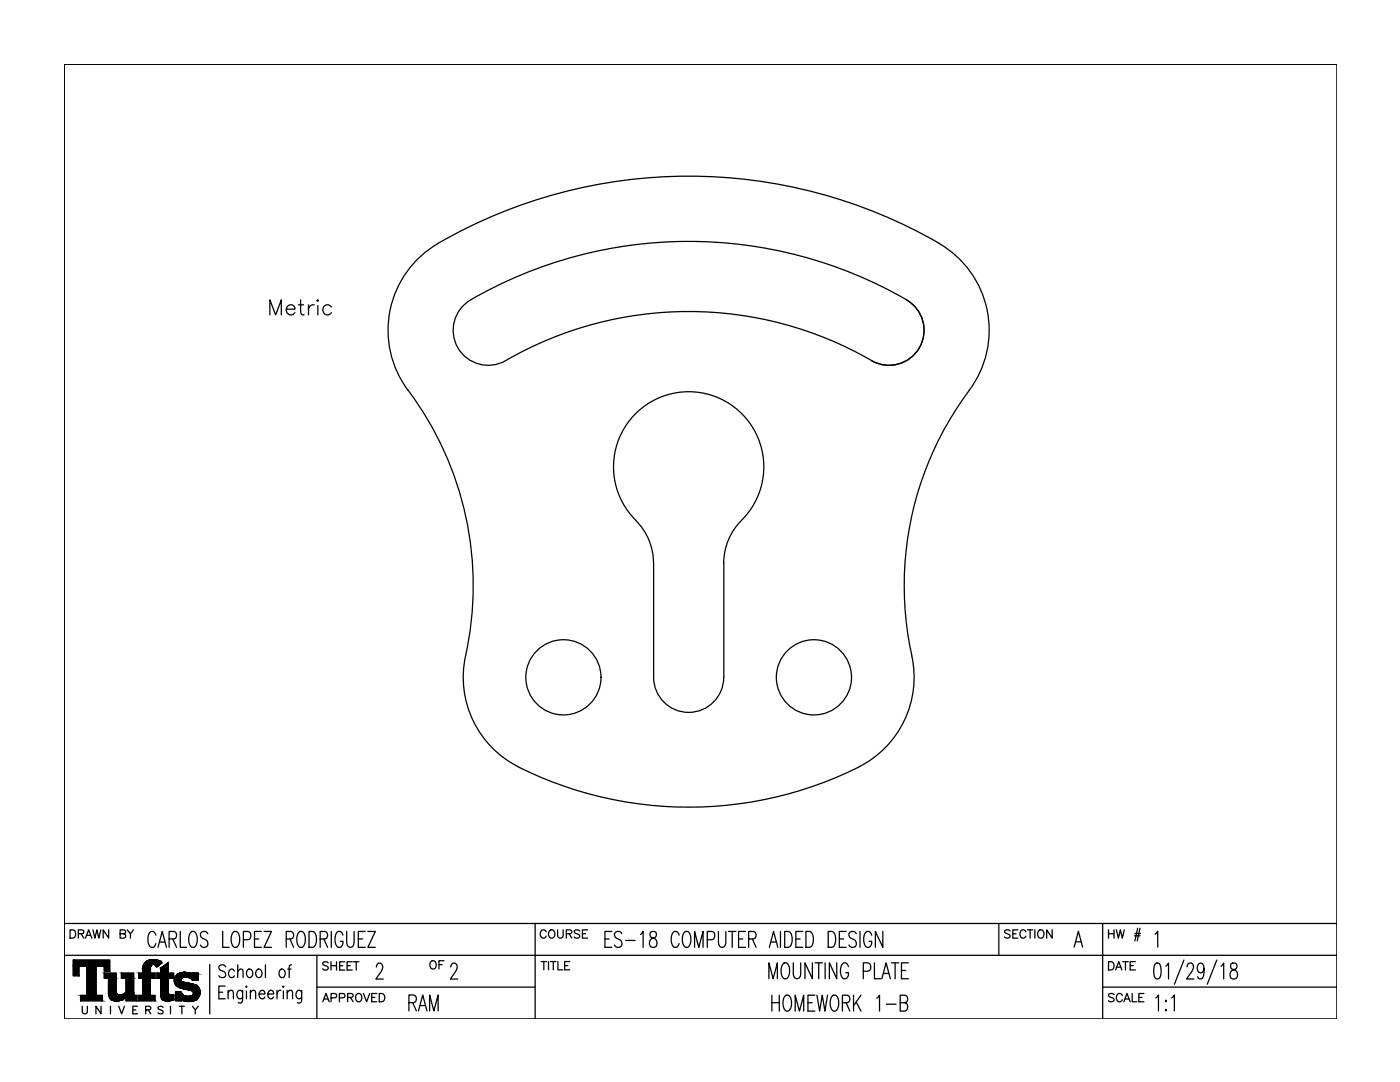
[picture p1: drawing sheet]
<svg xmlns="http://www.w3.org/2000/svg" width="279mm" height="216mm" viewBox="0 0 279 216" stroke-linecap="round" stroke-linejoin="round" font-family="sans-serif">
<defs><g id="words">
<g font-size="6.6">
<text x="52.9" y="64.2">Metric</text>
<text x="80.8" y="202.8">RAM</text>
<text x="153.1" y="202.8">HOMEWORK 1-B</text>
</g>
<text font-size="5.7" x="220.5" y="189.1">HW #</text>
<g font-size="4.9">
<text x="13.1" y="188.4">DRAWN BY</text>
<text x="106.9" y="188.4">COURSE</text>
<text x="63.5" y="194.7">SHEET</text>
<text x="85" y="194.7">OF</text>
<text x="220.5" y="194.7">DATE</text>
<text x="63.5" y="201.1">APPROVED</text>
<text x="220.5" y="201.1">SCALE</text>
</g>
<text font-size="4.4" x="37.4" y="203.6">Y</text>
</g></defs>
<!-- layer: OBJECT -->
<g fill="none" stroke="#000" stroke-width=".25">
<path d="M87.4 48.6a20 20 0 0 0-6 29.3 65.4 65.4 0 0 1 11.2 54.5 20 20 0 0 0 10.9 20.6M87.5 48.5a100 100 0 0 1 99.9 0M187.4 48.6a20 20 0 0 1 6 29.3 65.6 65.6 0 0 0-11.2 54.5 20 20 0 0 1-10.8 20.6M92.3 61.1l.8-.7a86.4 86.4 0 0 1 88.7 0 7 7 0 0 1 1.4 9.4 7 7 0 0 1-9.3 2.1 73.3 73.3 0 0 0-73.9 .5 7 7 0 0 1-8.4-2.6 7 7 0 0 1 .7-8.7zM126.5 82.9a15 15 0 0 1 21.8-.1 15 15 0 0 1-1 21.7 11.8 11.8 0 0 0-2.8 7.9l-.1 22.8a7 7 0 0 1-7 6.9 7 7 0 0 1-7-6.9v-22.8a12.8 12.8 0 0 0-4.5-9.6 15 15 0 0 1 .6-19.9zM103.5 153.1a76.1 76.1 0 0 0 67.9 0"/>
<circle cx="112.4" cy="135.2" r="7.5"/>
<circle cx="162.4" cy="135.2" r="7.5"/>
</g>
<!-- layer: TBLKBORDER -->
<path d="M12.8 184.3h254v19h-254zM12.8 184.3v-171.5h254v171.5M12.8 190.6h254M63.2 190.6v12.7M63.3 197h43.5M106.8 184.3v19M199.3 184.3v6.3M220.1 197h46.7M220.1 184.3v19" fill="none" stroke="#000" stroke-width=".25"/>
<!-- layer: TBLKTEXT -->
<g fill="none" stroke="#000" stroke-width=".25">
<path d="M14.6 191.6h7.3v2.2h-1.1v-1h-1.6v5.8h1.2v1.1h-4.3v-1.1h1.2v-5.8h-1.5v1.9h-1.2zM20.8 194.2h2.4v3.5a.94 .94 0 0 0 .6 .8 .94 .94 0 0 0 1.1-.3l.2-.2v-2.8h-.9v-1h2.5v4.4h.6v1.1h-2.2v-.7a2.19 2.19 0 0 1-3.3 0l-.2-.8v-3h-.8zM29 192.1a2.53 2.53 0 0 1 3.3 0l-1 .8a.64 .64 0 0 0-.8-.5 .64 .64 0 0 0-.5 .9v.9h.9v1h-.9v3.4h.9v1.1h-3.2v-1.1h.8v-3.4h-.8v-1h.8v-1.2zM32.1 193.2l1.5-1.1v2.1h1.1v1h-1.1v2.8a.68 .68 0 0 0 1.1 .5v1a1.92 1.92 0 0 1-2.5-.4l-.1-.4v-3.5h-.8v-1h.8zM35.2 194.6a3 3 0 0 1 3.2-.2v-.3h1.1v1.5h-1.1a1.51 1.51 0 0 0-2.3-.2 .59 .59 0 0 0 .8 .6l.7 .2a2.6 2.6 0 0 1 2.2 1.2 1.89 1.89 0 0 1-2.2 2.4l-.8-.1-.6-.4v.4h-1.2v-1.8h1.2a1.41 1.41 0 0 0 2.4 .4 .81 .81 0 0 0-.9-.8l-.6-.1a2.15 2.15 0 0 1-2.3-1.7l.1-.6zM41.9 192.5v9.8M43.7 198h.7M44.9 196.8h-1.2v2.5h1.2M45 192.9a.68 .68 0 0 0-.8-.4 .68 .68 0 0 0-.4 .9l.9 .5a.64 .64 0 0 1 .3 .6 .64 .64 0 0 1-.5 .6l-.6-.1-.2-.3M45.5 198.1l.5-.5 .5 .1 .1 1.6M45.5 197.6v1.7M46.8 193.8l-.4-.4a.85 .85 0 0 0-.8 .8 .85 .85 0 0 0 .8 .9l.4-.4"/>
<path d="M47.4 193.9l.5-.5 .5 .1 .1 1.6M47.4 192.5v2.6M48.4 197.6l-.1 2.3-.3 .2-.4-.1M48.4 198l-.4-.4a.85 .85 0 0 0-.7 .9 .85 .85 0 0 0 .7 .8l.4-.4M49.2 196.8l.1 .1-.1 .1zM49.2 197.7v1.6M49.5 193.5l.2-.1a.85 .85 0 0 1 .8 .8 .85 .85 0 0 1-.8 .9 .98 .98 0 0 1-.2-1.6zM50 198.1l.5-.5 .4 .1 .1 1.6M50 197.6v1.7M51.3 193.5l.2-.1a.85 .85 0 0 1 .8 .8 .85 .85 0 0 1-.8 .9 .98 .98 0 0 1-.2-1.6zM51.7 198.3h1.2a.56 .56 0 0 0-.4-.7 .56 .56 0 0 0-.7 .4 .77 .77 0 0 0 0 .9 .77 .77 0 0 0 .9 .3l.2-.3M53 192.5v2.6"/>
<path d="M53.4 198.3h1.2a.56 .56 0 0 0-.3-.7 .56 .56 0 0 0-.8 .4 .77 .77 0 0 0 0 .9 .77 .77 0 0 0 .9 .3l.2-.3M55.3 197.6v1.7M56 193.5l.1-.1a.85 .85 0 0 1 .8 .8 .85 .85 0 0 1-.8 .9 1.02 1.02 0 0 1-.1-1.6zM56.1 197.6a.71 .71 0 0 0-.8 .7M56.6 196.8v.2l-.2-.1zM56.6 197.7v1.6M57.3 198.1l.5-.5 .5 .1 .1 1.6M57.3 197.6v1.7M57.4 193.4h.7M58.2 192.5l-.4 .2-.1 .3v2.1M60.2 197.6l-.1 2.3a.51 .51 0 0 1-.8 .1M60.2 198l-.4-.4a.85 .85 0 0 0-.7 .9 .85 .85 0 0 0 .7 .8l.4-.4"/>
<path d="M108 191.9h1.1M108.5 191.9v1.6M109.5 191.9v1.6M109.9 191.9h1.1M110.4 191.9v1.6M111.4 191.9v1.6h.9M112.7 192.7h.6M113.7 191.9h-1v1.6h1M201.6 185.8a.62 .62 0 0 0-.6-.3 .62 .62 0 0 0-.5 .4l.1 .3 .8 .3a.38 .38 0 0 1 0 .6 .77 .77 0 0 1-.9-.1M202.1 186.3h.7M203.2 185.5h-1.1v1.7h1.1M204.7 185.9a.61 .61 0 0 0-.7-.4 .61 .61 0 0 0-.4 .7 .68 .68 0 0 0 .2 .8 .68 .68 0 0 0 .9 0v-.2"/>
<path d="M205 185.5h1.1M205.6 185.5v1.7M206.5 185.5v1.7M207.2 185.8a.68 .68 0 0 1 .9-.1 .68 .68 0 0 1 .2 .9 .63 .63 0 0 1-.6 .6 .63 .63 0 0 1-.6-.6zM210 185.5v1.7l-1.1-1.7v1.7M16.4 200.8v1.1a.52 .52 0 0 0 .5 .4 .52 .52 0 0 0 .5-.4v-1.1M20.2 200.8v1.5l-1.1-1.5v1.5M22 200.8v1.5M23.7 200.8l.6 1.5 .5-1.5M26.5 201.5h.6M27.4 200.8h-.9v1.5h.9M29.1 201.5l.8-.1 .2-.2-.1-.3-.3-.1h-.6v1.5"/>
<path d="M29.6 201.5l.5 .8M32.5 201a.56 .56 0 0 0-.5-.2 .56 .56 0 0 0-.5 .4l.2 .2 .8 .3v.4a.68 .68 0 0 1-1 0M34 200.8v1.5M35.8 200.8h1"/>
</g>
<g fill="#000" stroke="#000" stroke-width=".2">
<path d="M22.1 199.3h2.6zM22.2 199.4h2.3zM22.8 199.7h.9zM23 199.7h.5zM30.3 191.5h.4zM31.2 192.8l.1 .1zM31.2 192.8h.2zM33.3 199.7h.2zM33.6 192.1h-.1zM34.6 198.5h.1zM36.7 194h.2zM37.7 197.5h2.1z"/>
<path d="M14.6 192.8l1.2 1.9v-1.9zM14.6 192.8l1.2 1.9h-1.2z"/>
<path d="M17.3 192.8l1.9 5.8v-5.8zM17.3 192.8l1.9 5.8h-1.9z"/>
<path d="M16.1 198.6l4.3 1.1v-1.1zM16.1 198.6l4.3 1.1h-4.3z"/>
<path d="M14.6 191.6l7.3 1.2v-1.2zM14.6 191.6l7.3 1.2h-7.3z"/>
<path d="M20.8 192.8l1.1 1v-1zM20.8 192.8l1.1 1h-1.1z"/>
<path d="M23 199.7h.3zM23.1 199.7h.2z"/>
<path d="M20.8 194.2l2.4 1v-1zM20.8 194.2l2.4 1h-2.4z"/>
<path d="M21.6 195.2l1.6 2.5v-2.5zM21.6 195.2l1.6 2.5h-1.6z"/>
<path d="M21.6 197.7l1.6 .2v-.2zM21.6 197.7l1.6 .2h-1.6z"/>
<path d="M21.6 197.9l1.6 .2v-.2zM21.6 197.9l1.6 .2h-1.6z"/>
<path d="M21.6 198.1l1.7 .1zM21.6 198.1l1.7 .1z"/>
<path d="M21.6 198.2h1.7zM21.6 198.2h1.7z"/>
<path d="M21.6 198.2l1.8 .1-.1-.1zM21.6 198.2l1.8 .1h-1.8z"/>
<path d="M21.6 198.3l1.8 .1zM21.6 198.3l1.8 .1z"/>
<path d="M21.7 198.4h1.8zM21.7 198.4h1.8z"/>
<path d="M21.7 198.4l1.9 .1zM21.7 198.4l1.9 .1z"/>
<path d="M23 199.7h.5zM23 199.7h.5z"/>
<path d="M21.7 198.5h2zM21.7 198.5h2z"/>
<path d="M21.7 198.5h2.1zM21.7 198.5h2.1z"/>
<path d="M22.8 199.7h.9zM22.8 199.7h.7z"/>
<path d="M22.7 199.7h1.2zM22.7 199.7h1.2z"/>
<path d="M22.7 199.7h1.2zM22.7 199.7h1zM22.8 199.7h.9z"/>
<path d="M21.7 198.5h2.2zM21.7 198.5h2.2z"/>
<path d="M21.7 198.5h2.2zM21.7 198.5h2.2z"/>
<path d="M22.5 199.6h1.6zM22.5 199.6h1.6z"/>
<path d="M22.5 199.6h1.6zM22.5 199.6l1.4 .1z"/>
<path d="M22.4 199.5h1.9zM22.4 199.5h1.9z"/>
<path d="M22.4 199.5h1.9zM22.4 199.5l1.7 .1z"/>
<path d="M22.2 199.4h2.3zM22.2 199.4l2.1 .1z"/>
<path d="M22.1 199.3l2.4 .1 .2-.1zM22.1 199.3l2.4 .1h-2.3zM22.2 199.4h2.3z"/>
<path d="M22 199.2l2.7 .1 .1-.1zM22 199.2l2.7 .1h-2.6zM22.1 199.3h2.6z"/>
<path d="M22 199.2h2.9zM22 199.2h2.8z"/>
<path d="M21.9 199.1h3.1zM21.9 199.1l3 .1z"/>
<path d="M21.9 199.1h3.2zM21.9 199.1h3.1z"/>
<path d="M21.9 199h3.2zM21.9 199l3.2 .1z"/>
<path d="M24.2 194.2l2.5 1v-1zM24.2 194.2l2.5 1h-2.5z"/>
<path d="M25.1 195.2l1.6 2.8v-2.8zM25.1 195.2l1.6 2.8h-1.6z"/>
<path d="M25.1 198l1.6 .1zM25.1 198.1h1.6z"/>
<path d="M25.1 198.1h1.6zM25 198.1h1.7z"/>
<path d="M25 198.1l1.7 .1zM24.9 198.2h1.8z"/>
<path d="M24.9 198.2l1.8 .1zM24.8 198.3h1.9z"/>
<path d="M24.8 198.3h1.9zM24.7 198.3h2z"/>
<path d="M24.7 198.3l2 .1zM24.5 198.4h2.2z"/>
<path d="M24.5 198.4l2.2 .1zM24.4 198.5h2.3z"/>
<path d="M24.4 198.5h2.3zM24.2 198.5h2.5z"/>
<path d="M24.2 198.5h2.5zM24.1 198.5h2.6z"/>
<path d="M24.1 198.5h2.6zM23.9 198.5h2.8z"/>
<path d="M21.7 198.5l5 .1zM21.7 198.5l5 .1z"/>
<path d="M21.7 198.6h5zM21.7 198.6h5z"/>
<path d="M21.7 198.6l5.6 .2v-.2zM21.7 198.6l5.6 .2h-5.5z"/>
<path d="M21.8 198.8l5.5 .2v-.2zM21.8 198.8l5.5 .2h-5.5z"/>
<path d="M21.8 199h5.5zM21.8 199h5.5z"/>
<path d="M25.1 199l2.2 .1zM25.1 199l2.2 .1z"/>
<path d="M25.1 199.1l2.2 .6v-.6zM25.1 199.1l2.2 .6h-2.2z"/>
<path d="M28.5 195.2l1.5 3.4v-3.4zM28.5 195.2l1.5 3.4h-1.5z"/>
<path d="M28.5 193.1h1.5zM28.5 193.1h1.5z"/>
<path d="M28.5 193.1l1.5 .1zM28.5 193.1l1.5 .1z"/>
<path d="M28.5 193.2l1.5 .1v-.1zM28.5 193.2l1.5 .1h-1.5z"/>
<path d="M28.5 193.3h1.5zM28.5 193.3h1.5z"/>
<path d="M28.5 193.3l1.5 .9v-.9zM28.5 193.3l1.5 .9h-1.5z"/>
<path d="M28.5 193h1.5zM28.5 193l1.5 .1z"/>
<path d="M28.5 192.9l1.5 .1 .1-.1zM28.5 192.9l1.5 .1h-1.5zM28.5 193h1.5zM28.5 193h1.5z"/>
<path d="M28.6 192.8h1.5zM28.6 192.8l1.5 .1z"/>
<path d="M28.6 192.8h1.5zM28.6 192.8h1.5z"/>
<path d="M28.6 192.7h1.6zM28.6 192.7l1.5 .1z"/>
<path d="M28.6 192.6l1.6 .1v-.1zM28.6 192.6l1.6 .1h-1.6z"/>
<path d="M28.7 192.5h1.6zM28.7 192.5l1.5 .1z"/>
<path d="M28.7 192.5h1.7zM28.7 192.5h1.6zM28.7 192.5h1.6zM28.7 192.5h1.6z"/>
<path d="M28.7 192.4h1.8zM28.7 192.4l1.7 .1z"/>
<path d="M28.7 192.4h1.8zM28.7 192.4h1.8z"/>
<path d="M28.7 192.4h1.9zM28.7 192.4h1.9z"/>
<path d="M28.7 192.4h1.9zM28.7 192.4h1.8z"/>
<path d="M28.8 192.4h1.8zM28.7 192.4h1.9z"/>
<path d="M30.3 191.5h.5zM30.3 191.5h.5z"/>
<path d="M30.3 191.5h.7zM30.1 191.5h.9z"/>
<path d="M27.7 194.2l3.2 1v-1zM27.7 194.2l3.2 1h-3.2z"/>
<path d="M27.7 198.6l3.2 1.1v-1.1zM27.7 198.6l3.2 1.1h-3.2z"/>
<path d="M30.1 191.5h1zM30 191.5h1.1z"/>
<path d="M30 191.5l1.4 .1zM29.8 191.6h1.6zM29.8 191.6h1.6zM29.8 191.6h1.6z"/>
<path d="M29.8 191.6h1.8zM29.6 191.6h2z"/>
<path d="M29.6 191.6l2.1 .1zM29.5 191.7h2.2z"/>
<path d="M31.1 192.7l.3 .1 .2-.1zM31.1 192.7l.3 .1z"/>
<path d="M29.5 191.7h2.3zM29.4 191.7h2.4z"/>
<path d="M31 192.6l.6 .1 .1-.1zM31 192.6l.6 .1z"/>
<path d="M29.4 191.7h2.4zM29.4 191.7h2.4z"/>
<path d="M30.9 192.5h.9zM30.9 192.5l.8 .1z"/>
<path d="M29.4 191.7l2.6 .1zM29.2 191.8l.2-.1 2.6 .1z"/>
<path d="M30.9 192.4h1zM30.9 192.4l.9 .1z"/>
<path d="M30.8 192.4h1.1zM30.8 192.4h1.1z"/>
<path d="M30.6 192.4h1.4zM30.6 192.4h1.4z"/>
<path d="M30.7 192.4h1.3zM30.7 192.4h1.3z"/>
<path d="M30.7 192.4h1.3zM30.7 192.4h1.2z"/>
<path d="M29.2 191.8l2.8 .1zM29.2 191.9h2.8z"/>
<path d="M29.2 191.9l3 .1-.2-.1zM29.1 192l.1-.1 3 .1z"/>
<path d="M28.8 192.3l3.2 .1 .1-.1zM28.8 192.3l3.2 .1h-3.2z"/>
<path d="M29.1 192l3.1 .1zM29 192.1h3.2z"/>
<path d="M29 192.1h3.3zM29 192.1h3.3h-3.4z"/>
<path d="M28.9 192.1l3.2 .2 .2-.2zM28.9 192.1l3.2 .2h-3.3z"/>
<path d="M33.5 192.1l.1 1.1zM32.1 193.2l1.4-1.1 .1 1.1z"/>
<path d="M32.1 193.2l1.5 1v-1zM32.1 193.2l1.5 1h-1.5z"/>
<path d="M32.1 195.2l1.5 2.7v-2.7zM32.1 195.2l1.5 2.7h-1.5z"/>
<path d="M32.1 197.9l1.5 .1zM32.1 197.9l1.5 .1z"/>
<path d="M32.1 198l1.5 .1zM32.1 198l1.5 .1z"/>
<path d="M32.1 198.1l1.5 .1zM32.1 198.1l1.5 .1z"/>
<path d="M32.1 198.2l1.5 .1v-.1zM32.1 198.2l1.5 .1h-1.5z"/>
<path d="M33.2 199.7h.4zM33.2 199.7h.3z"/>
<path d="M32.1 198.3l1.6 .1zM32.1 198.3l1.6 .1z"/>
<path d="M32.1 198.4h1.6zM32.1 198.4h1.6z"/>
<path d="M32.1 198.4l1.7 .1zM32.1 198.4l1.7 .1z"/>
<path d="M33.1 199.7h.6zM33.1 199.7h.5z"/>
<path d="M32.1 198.5h1.8zM32.1 198.5h1.8z"/>
<path d="M33 199.7h.8zM33 199.7h.7z"/>
<path d="M32.1 198.5l1.9 .1zM32.1 198.5l1.9 .1z"/>
<path d="M32.9 199.7h1zM32.9 199.7h.9z"/>
<path d="M32.1 198.6h2zM32.1 198.6h2z"/>
<path d="M32.9 199.7h1.1zM32.9 199.7h1z"/>
<path d="M32.1 198.6h2zM32.1 198.6h2z"/>
<path d="M32.8 199.6h1.4zM32.8 199.6l1.2 .1z"/>
<path d="M32.1 198.6h2.1zM32.1 198.6h2.1z"/>
<path d="M32.7 199.6h1.5zM32.7 199.6h1.5z"/>
<path d="M32.7 199.6h1.6zM32.7 199.6h1.5z"/>
<path d="M32.6 199.6h1.9zM32.6 199.6h1.7z"/>
<path d="M32.5 199.5h2.1zM32.5 199.5l2 .1z"/>
<path d="M31.3 194.2l3.4 1v-1zM31.3 194.2l3.4 1h-3.4z"/>
<path d="M34.6 198.5l.1 .1zM34.5 198.6h.2z"/>
<path d="M34.5 198.6h.2zM34.3 198.6h.4z"/>
<path d="M34.3 198.6h.4zM34.2 198.6h.5z"/>
<path d="M32.1 198.6h2.6zM32.1 198.6h2.6z"/>
<path d="M32.1 198.6l2.6 .1v-.1zM32.1 198.6l2.6 .1h-2.6z"/>
<path d="M32.1 198.7l2.6 .1v-.1zM32.1 198.7l2.6 .1h-2.6z"/>
<path d="M32.1 198.8l2.6 .2v-.2zM32.1 198.8l2.6 .2h-2.6z"/>
<path d="M32.1 199l2.6 .1v-.1zM32.1 199l2.6 .1h-2.5z"/>
<path d="M32.2 199.1l2.5 .1v-.1zM32.2 199.1l2.5 .1h-2.4z"/>
<path d="M32.3 199.2l2.4 .2v-.2zM32.3 199.2l2.4 .2h-2.4z"/>
<path d="M32.3 199.4l2.4 .1v-.1zM32.3 199.4l2.4 .1h-2.3z"/>
<path d="M32.4 199.5h2.3zM32.4 199.5h2.3z"/>
<path d="M32.5 199.5h2.2zM32.5 199.5h2.1z"/>
<path d="M34.8 195.5l1.3 .1zM34.8 195.5l1.3 .1z"/>
<path d="M34.8 195.6h1.3zM34.8 195.6h1.3z"/>
<path d="M34.8 195.4h1.3zM34.8 195.4h1.3z"/>
<path d="M34.8 195.4l1.3 .1v-.1zM34.8 195.4l1.3 .1h-1.3zM34.8 195.5h1.3zM34.8 195.5h1.3z"/>
<path d="M34.8 195.6l1.4 .1zM34.8 195.6l1.4 .1zM34.8 195.7h1.4zM34.8 195.7h1.4z"/>
<path d="M34.8 195.7l1.4 .1zM34.8 195.7l1.4 .1z"/>
<path d="M35 197.9l1.2 .1v-.1zM35 197.9l1.2 .1h-1.2z"/>
<path d="M35 199.3l1.2 .4v-.4zM35 199.3l1.2 .4h-1.2z"/>
<path d="M34.8 195.3h1.4zM34.8 195.3h1.4z"/>
<path d="M34.8 195.3h1.4zM34.8 195.3l1.3 .1z"/>
<path d="M35 198l1.2 .1zM35 198l1.2 .1z"/>
<path d="M34.9 195.2h1.3zM34.9 195.2l1.3 .1z"/>
<path d="M34.8 195.8h1.5zM34.8 195.8h1.5z"/>
<path d="M35 198.1l1.3 .1-.1-.1zM35 198.1l1.3 .1h-1.3z"/>
<path d="M34.9 195.2h1.4zM34.9 195.2h1.3z"/>
<path d="M34.8 195.8h1.5zM34.8 195.8h1.5z"/>
<path d="M34.9 195.2h1.4zM34.9 195.2h1.4z"/>
<path d="M34.8 195.8l1.6 .1zM34.8 195.8l1.6 .1z"/>
<path d="M35 198.2l1.3 .1zM35 198.2l1.3 .1z"/>
<path d="M34.9 195.1h1.4zM34.9 195.1l1.4 .1z"/>
<path d="M35 198.3l1.4 .1zM35 198.3l1.4 .1h-1.4z"/>
<path d="M34.9 195.1h1.5zM34.9 195.1h1.4z"/>
<path d="M35 198.4l1.5 .1zM35 198.4l1.5 .1z"/>
<path d="M34.9 195.1h1.5zM34.9 195.1h1.5z"/>
<path d="M34.8 195.9h1.6zM34.8 195.9h1.6z"/>
<path d="M34.8 195.9l1.9 .1zM34.8 195.9l1.9 .1z"/>
<path d="M35 198.5l1.6 .1zM35 198.5l1.6 .1z"/>
<path d="M34.9 195h1.6zM34.9 195l1.5 .1z"/>
<path d="M35 198.6h1.6zM35 198.6h1.6z"/>
<path d="M34.9 195h1.7zM34.9 195h1.6z"/>
<path d="M35 198.6l1.8 .1zM35 198.6l1.8 .1z"/>
<path d="M34.8 196h2zM34.8 196h2z"/>
<path d="M34.9 195h1.8zM34.9 195h1.9z"/>
<path d="M34.9 195h1.8zM34.9 195h1.7z"/>
<path d="M34.9 195h1.9zM34.9 195h2z"/>
<path d="M35 198.7h1.9zM35 198.7h1.9z"/>
<path d="M34.8 196h2.1zM34.8 196h2.1z"/>
<path d="M36.7 194h.2zM36.7 194h.2z"/>
<path d="M34.8 196l2.4 .1zM34.8 196l2.4 .1z"/>
<path d="M36.7 194h.4zM36.6 194h.5z"/>
<path d="M35 198.7l2.1 .1zM35 198.7l2.1 .1z"/>
<path d="M34.9 195h2.1zM34.9 195h2z"/>
<path d="M36.6 194h.5zM36.5 194h.6z"/>
<path d="M36.5 194h.7zM36.4 194h.8z"/>
<path d="M35 198.8h2.3zM35 198.8h2.3z"/>
<path d="M36.4 194h.8zM36.4 194h.8z"/>
<path d="M34.9 196.1h2.4zM34.9 196.1h2.4z"/>
<path d="M36.4 194l.9 .1zM36.3 194.1h1z"/>
<path d="M36.3 194.1h1.1zM36.2 194.1h1.2z"/>
<path d="M34.9 196.1l2.7 .1zM34.9 196.1l2.7 .1z"/>
<path d="M36.2 194.1h1.3zM36.2 194.1h1.3z"/>
<path d="M35 198.8h2.5zM35 198.8h2.5z"/>
<path d="M36.2 194.1h1.4zM36.1 194.1h1.5z"/>
<path d="M36.1 194.1h1.5zM36.1 194.1h1.5z"/>
<path d="M34.9 196.2h2.9zM34.9 196.2h2.9z"/>
<path d="M36.1 194.1l1.7 .1zM36 194.2h1.8z"/>
<path d="M36 194.2h1.8zM36 194.2h1.8z"/>
<path d="M36 194.2h1.9zM35.9 194.2h2z"/>
<path d="M34.9 196.2l3.1 .1zM34.9 196.2l3.1 .1z"/>
<path d="M35.9 194.2h2.1zM35.8 194.2h2.2z"/>
<path d="M35.8 194.2h2.2zM35.8 194.2h2.2z"/>
<path d="M34.9 196.3h3.4zM34.9 196.3h3.4z"/>
<path d="M35.8 194.2l2.3 .1zM35.7 194.3h2.4z"/>
<path d="M35.7 194.3h2.5zM35.7 194.3h2.5z"/>
<path d="M35.7 194.3h2.6zM35.6 194.3h2.7z"/>
<path d="M35.6 194.3h2.7zM35.6 194.3h2.7z"/>
<path d="M35.6 194.3h2.8zM35.6 194.3h2.8z"/>
<path d="M35.6 194.3l2.8 .1zM35.5 194.4h2.9z"/>
<path d="M35 196.3h3.4zM35 196.3h3.4z"/>
<path d="M35 196.3l3.6 .1zM35 196.3l3.6 .1z"/>
<path d="M35 196.4l3.8 .1zM35 196.4l3.8 .1z"/>
<path d="M35 196.5h3.9zM35 196.5h3.9z"/>
<path d="M35.1 196.5h3.9zM35.1 196.5h3.9z"/>
<path d="M35.1 196.5l4.1 .2-.2-.2zM35.1 196.5l4.1 .2h-4zM35.2 196.7h4zM35.2 196.7h4z"/>
<path d="M35.2 196.7h4.1zM35.2 196.7h4.1z"/>
<path d="M35.3 196.7l4.1 .1zM35.3 196.7l4.1 .1z"/>
<path d="M35.4 196.8l4.1 .1-.1-.1zM35.4 196.8l4.1 .1h-3.9zM35.6 196.9h3.9zM35.6 196.9h3.9z"/>
<path d="M35 199.3h4.4zM35 199.3h4.3z"/>
<path d="M35.6 196.9l4 .1-.1-.1zM35.6 196.9l4 .1h-3.9z"/>
<path d="M38.4 194.1l1.1 .3v-.3zM38.4 194.1l1.1 .3h-1.1z"/>
<path d="M35.5 194.4h4zM35.5 194.4h4z"/>
<path d="M35.5 194.4l4 .1zM35.4 194.5h4.1z"/>
<path d="M35.4 194.5h4.1zM35.3 194.5h4.2z"/>
<path d="M35.3 194.5l4.2 .1zM35.2 194.6h4.3z"/>
<path d="M35.2 194.6l4.3 .1v-.1zM35.2 194.6l4.3 .1h-4.3z"/>
<path d="M35.2 194.7l4.3 .1v-.1zM35.2 194.7l4.3 .1h-4.4z"/>
<path d="M35.1 194.8l4.4 .1v-.1zM35.1 194.8l4.4 .1h-4.5z"/>
<path d="M35 194.9l4.5 .1zM35 194.9l4.5 .1z"/>
<path d="M37 195h2.5zM37 195h2.5z"/>
<path d="M37.1 195h2.4zM37.1 195h2.4z"/>
<path d="M37.2 195h2.3zM37.2 195h2.3z"/>
<path d="M37.4 195h2.1zM37.4 195h2.1z"/>
<path d="M37.5 195l2 .1zM37.5 195l2 .1z"/>
<path d="M37.7 195.1h1.8zM37.7 195.1h1.8z"/>
<path d="M37.9 195.1l1.6 .1zM37.9 195.1l1.6 .1z"/>
<path d="M38 195.2l1.5 .1zM38 195.2l1.5 .1z"/>
<path d="M38.1 195.3l1.4 .1v-.1zM38.1 195.3l1.4 .1z"/>
<path d="M38.2 195.4h1.3zM38.2 195.4h1.3z"/>
<path d="M38.3 195.4l1.2 .1zM38.3 195.4l1.2 .1z"/>
<path d="M38.3 195.5h1.2zM38.3 195.5h1.2z"/>
<path d="M38.4 195.5l1.1 .1zM38.4 195.5l1.1 .1z"/>
<path d="M35 199.1l4.4 .2 .2-.2zM35 199.1l4.4 .2h-4.4z"/>
<path d="M35.7 197l3.9 .1zM35.7 197l3.9 .1z"/>
<path d="M35.8 197.1h3.9zM35.8 197.1h3.9z"/>
<path d="M35.9 197.1l3.8 .1zM35.9 197.1l3.8 .1z"/>
<path d="M36.1 197.2h3.6zM36.1 197.2h3.6z"/>
<path d="M35 198.9l4.6 .2 .1-.2zM35 198.9l4.6 .2h-4.6z"/>
<path d="M36.2 197.2h3.5zM36.2 197.2h3.5z"/>
<path d="M36.3 197.2l3.5 .1zM36.3 197.2l3.5 .1z"/>
<path d="M35 198.8l4.7 .1v-.1zM35 198.8l4.7 .1h-4.7z"/>
<path d="M36.5 197.3l3.3 .1zM36.5 197.3l3.3 .1z"/>
<path d="M36.8 197.4h3zM36.8 197.4h3z"/>
<path d="M36.8 197.4h3zM36.8 197.4h3z"/>
<path d="M37.1 197.4l2.7 .1zM37.1 197.4l2.7 .1z"/>
<path d="M37.4 197.5h2.4zM37.4 197.5h2.4zM37.7 197.5h2.1z"/>
<path d="M37.7 197.5l2.2 .1zM37.7 197.5l2.2 .1z"/>
<path d="M37.8 197.6h2.1zM37.8 197.6h2.1z"/>
<path d="M38 197.6h1.9zM38 197.6h1.9z"/>
<path d="M38.1 197.6h1.8zM38.1 197.6h1.8z"/>
<path d="M38.5 198.5h1.4zM38.5 198.5h1.3z"/>
<path d="M38.2 197.6l1.7 .1zM38.2 197.6l1.7 .1z"/>
<path d="M38.3 197.7h1.6zM38.3 197.7h1.6z"/>
<path d="M38.3 197.7l1.6 .1zM38.3 197.7l1.6 .1z"/>
<path d="M38.4 197.8h1.5zM38.4 197.8h1.5z"/>
<path d="M38.6 198.3h1.3zM38.6 198.3h1.3z"/>
<path d="M38.6 198.3l1.3 .1zM38.6 198.3l1.3 .1z"/>
<path d="M38.6 198.4l1.3 .1v-.1zM38.6 198.4l1.3 .1h-1.4z"/>
<path d="M38.5 197.8l1.4 .1zM38.5 197.8l1.4 .1z"/>
<path d="M38.5 197.9h1.4zM38.5 197.9h1.4z"/>
<path d="M38.5 197.9l1.4 .1zM38.5 197.9l1.4 .1z"/>
<path d="M38.6 198l1.3 .1zM38.6 198l1.3 .1z"/>
<path d="M38.6 198.1h1.3zM38.6 198.1h1.3z"/>
<path d="M38.6 198.1l1.3 .1zM38.6 198.1l1.3 .1z"/>
<path d="M38.6 198.2h1.3zM38.6 198.2l1.3 .1z"/>
</g>
<!-- layer: TBLKATTRIBUTES -->
<g fill="none" stroke="#000" stroke-width=".25">
<path d="M31.1 186.6a.74 .74 0 0 0-.7-.8 .74 .74 0 0 0-.8 .8 2.18 2.18 0 0 0 .6 2.4 .8 .8 0 0 0 .9-.7M31.5 189l.9-3.1 .8 3.1M31.8 188h1.1M33.8 187.4h.9a.79 .79 0 0 0 .6-.8 .79 .79 0 0 0-.6-.7h-.9v3.1M34.5 187.4l.7 1.6M36 185.9v3.1h1.2M38.1 186l.2-.1a.8 .8 0 0 1 1 .7 2.18 2.18 0 0 1-.6 2.4 .8 .8 0 0 1-.9-.7 2.53 2.53 0 0 1 .3-2.3zM41.5 186.3a.75 .75 0 0 0-1-.4 .75 .75 0 0 0-.4 1l1 .6a.81 .81 0 0 1 .2 1.3 .81 .81 0 0 1-1.3-.2M44.4 185.9v3.1h1.3M46.6 186l.2-.1a.8 .8 0 0 1 .9 .7 2.18 2.18 0 0 1-.5 2.4 .8 .8 0 0 1-1-.7 2.53 2.53 0 0 1 .4-2.3zM48.6 187.5h.9a.89 .89 0 0 0 .6-.8 .89 .89 0 0 0-.6-.8h-.9v3.1M50.8 187.4h.8"/>
<path d="M52.2 185.9h-1.4v3.1h1.4M52.7 185.9h1.5l-1.5 3.1h1.5M57.1 187.4h1a.79 .79 0 0 0 .5-.8 .79 .79 0 0 0-.5-.7h-1v3.1M57.9 187.4l.7 1.6M59.7 186l.2-.1a.8 .8 0 0 1 .9 .7 2.18 2.18 0 0 1-.5 2.4 .8 .8 0 0 1-1-.7 2.53 2.53 0 0 1 .4-2.3zM61.7 185.9h.7a2 2 0 0 1 .5 2.7l-.5 .4h-.7zM63.9 187.4h.9a.79 .79 0 0 0 .6-.8 .79 .79 0 0 0-.6-.7h-.9v3.1M64.6 187.4l.8 1.6M66.1 185.9v3.1M68.4 186.6a.74 .74 0 0 0-.7-.8 .74 .74 0 0 0-.7 .8 2.18 2.18 0 0 0 .5 2.4 .89 .89 0 0 0 .9-1.2h-.5M69.2 185.9v2.2a.79 .79 0 0 0 .8 .9l.4-.1 .3-.8v-2.2M71.5 187.4h.9"/>
<path d="M72.9 185.9h-1.4v3.1h1.4M73.4 185.9h1.5l-1.5 3.1h1.5M75.1 192.9l.1-.4a.7 .7 0 0 1 1-.1 .7 .7 0 0 1 .1 1l-1.3 2h1.5M120.7 187.4h.9M122.1 185.9h-1.4v3.1h1.4M124.1 186.3a.75 .75 0 0 0-1-.4 .75 .75 0 0 0-.4 1l1 .6a.81 .81 0 0 1 .2 1.3 .81 .81 0 0 1-1.3-.2M124.9 187.7h1.9M127.8 186.5l.5-.6v3.1M129.8 186a.78 .78 0 0 0 .7 1.2 .93 .93 0 0 1 .6 1.1 .93 .93 0 0 1-1 .7 1.05 1.05 0 0 1-.5-1.2 1.05 1.05 0 0 1 1.1-.7 .67 .67 0 0 0 .3-.7 .67 .67 0 0 0-.4-.5zM135.5 186.6a.74 .74 0 0 0-.7-.8 .74 .74 0 0 0-.7 .8 2.18 2.18 0 0 0 .5 2.4 .8 .8 0 0 0 .9-.7M136.6 186l.2-.1a.8 .8 0 0 1 1 .7 2.18 2.18 0 0 1-.6 2.4 .8 .8 0 0 1-.9-.7 2.53 2.53 0 0 1 .3-2.3zM138.6 189v-3.1l.9 3.1 .8-3.1v3.1"/>
<path d="M141.2 187.5h.9a.89 .89 0 0 0 .6-.8 .89 .89 0 0 0-.6-.8h-.9v3.1M143.4 185.9v2.2a.79 .79 0 0 0 .8 .9l.3-.1 .4-.8v-2.2M145.4 185.9h1.5M146.1 185.9v3.1M147.4 187.4h.8M148.8 185.9h-1.4v3.1h1.4M149.4 187.4h1a.79 .79 0 0 0 .5-.8 .79 .79 0 0 0-.5-.7h-1v3.1M150.1 187.4l.8 1.6M153.5 195.3v-3.2l.8 3.2 .8-3.2v3.2M153.5 189l.9-3.1 .8 3.1M153.9 188h1M155.8 185.9v3.1"/>
<path d="M156.3 192.3l.2-.2a1.01 1.01 0 0 1 1.1 1.3 2.02 2.02 0 0 1-.7 1.9 .8 .8 0 0 1-.9-.7 2.53 2.53 0 0 1 .3-2.3zM156.6 185.9h.7a2 2 0 0 1 .6 2.7l-.6 .4h-.7zM158.3 192.1v2.3a.79 .79 0 0 0 .9 .9l.3-.2 .3-.7v-2.3M158.8 187.4h.9M160.2 185.9h-1.4v3.1h1.4M160.8 185.9h.8a2 2 0 0 1 .5 2.7l-.5 .4h-.8zM162.1 192.1v3.2l-1.5-3.2v3.2M162.7 192.1h1.4M163.4 192.1v3.2M164.7 192.1v3.2M165.3 185.9h.7a2 2 0 0 1 .6 2.7l-.6 .4h-.7zM167 192.1v3.2l-1.5-3.2v3.2"/>
<path d="M167.5 187.4h.9M168.9 185.9h-1.4v3.1h1.4M169.3 192.9a.74 .74 0 0 0-.7-.8 .74 .74 0 0 0-.8 .8 2.13 2.13 0 0 0 .6 2.4 .89 .89 0 0 0 .9-1.2h-.5M170.9 186.3a.75 .75 0 0 0-1-.4 .75 .75 0 0 0-.4 1l1 .6a.81 .81 0 0 1 .2 1.3 .81 .81 0 0 1-1.3-.2M171.6 185.9v3.1M172.3 193.8h.9a.91 .91 0 0 0 .6-.8 .91 .91 0 0 0-.6-.9h-.9v3.2M174 186.6a.74 .74 0 0 0-.8-.8 .74 .74 0 0 0-.7 .8 2.18 2.18 0 0 0 .5 2.4 .89 .89 0 0 0 1-1.2h-.6M174.5 192.1v3.2h1.3M176 195.3l.8-3.2 .9 3.2M176.2 185.9v3.1l-1.5-3.1v3.1M176.3 194.2h1.1M177.9 192.1h1.5"/>
<path d="M178.6 192.1v3.2M179.9 193.6h.9M181.3 192.1h-1.4v3.2M214.4 189l.8-3.2 .9 3.2M214.7 187.9h1M230.5 186.4l.5-.6v3.2M230.6 192.3l.5-.1a1.65 1.65 0 0 1 .6 1.8l-.3 1.2-.5 .1a1.59 1.59 0 0 1-.7-1.8zM232.7 192.8l.5-.6v3.1M232.7 199.6l.1 .1-.1 .2-.1-.2zM233.8 199.1l.6-.6v3.2M236.3 191.6l-1.9 4.8M236.9 192.9l.1-.4a.69 .69 0 0 1 1-.1 .69 .69 0 0 1 .1 1l-1.3 1.9h1.5"/>
<path d="M240.3 193.2l-.1 .5-.5 .4a1.02 1.02 0 0 1-.8-1 1.02 1.02 0 0 1 .8-.9l.3 .1a3 3 0 0 1 0 2.9l-.5 .1-.4-.1-.1-.3M242.8 191.6l-1.9 4.8M243.7 192.8l.5-.6v3.1M245.7 192.3a.8 .8 0 0 0 .6 1.2 .89 .89 0 0 1 .7 1.2 .89 .89 0 0 1-1.3 .5 1.13 1.13 0 0 1 .8-1.8 .67 .67 0 0 0 .4-.7 .67 .67 0 0 0-.5-.5zM232.7 201.4l.1 .2-.1 .1-.1-.1z"/>
</g>
<use href="#words"/>
</svg>
